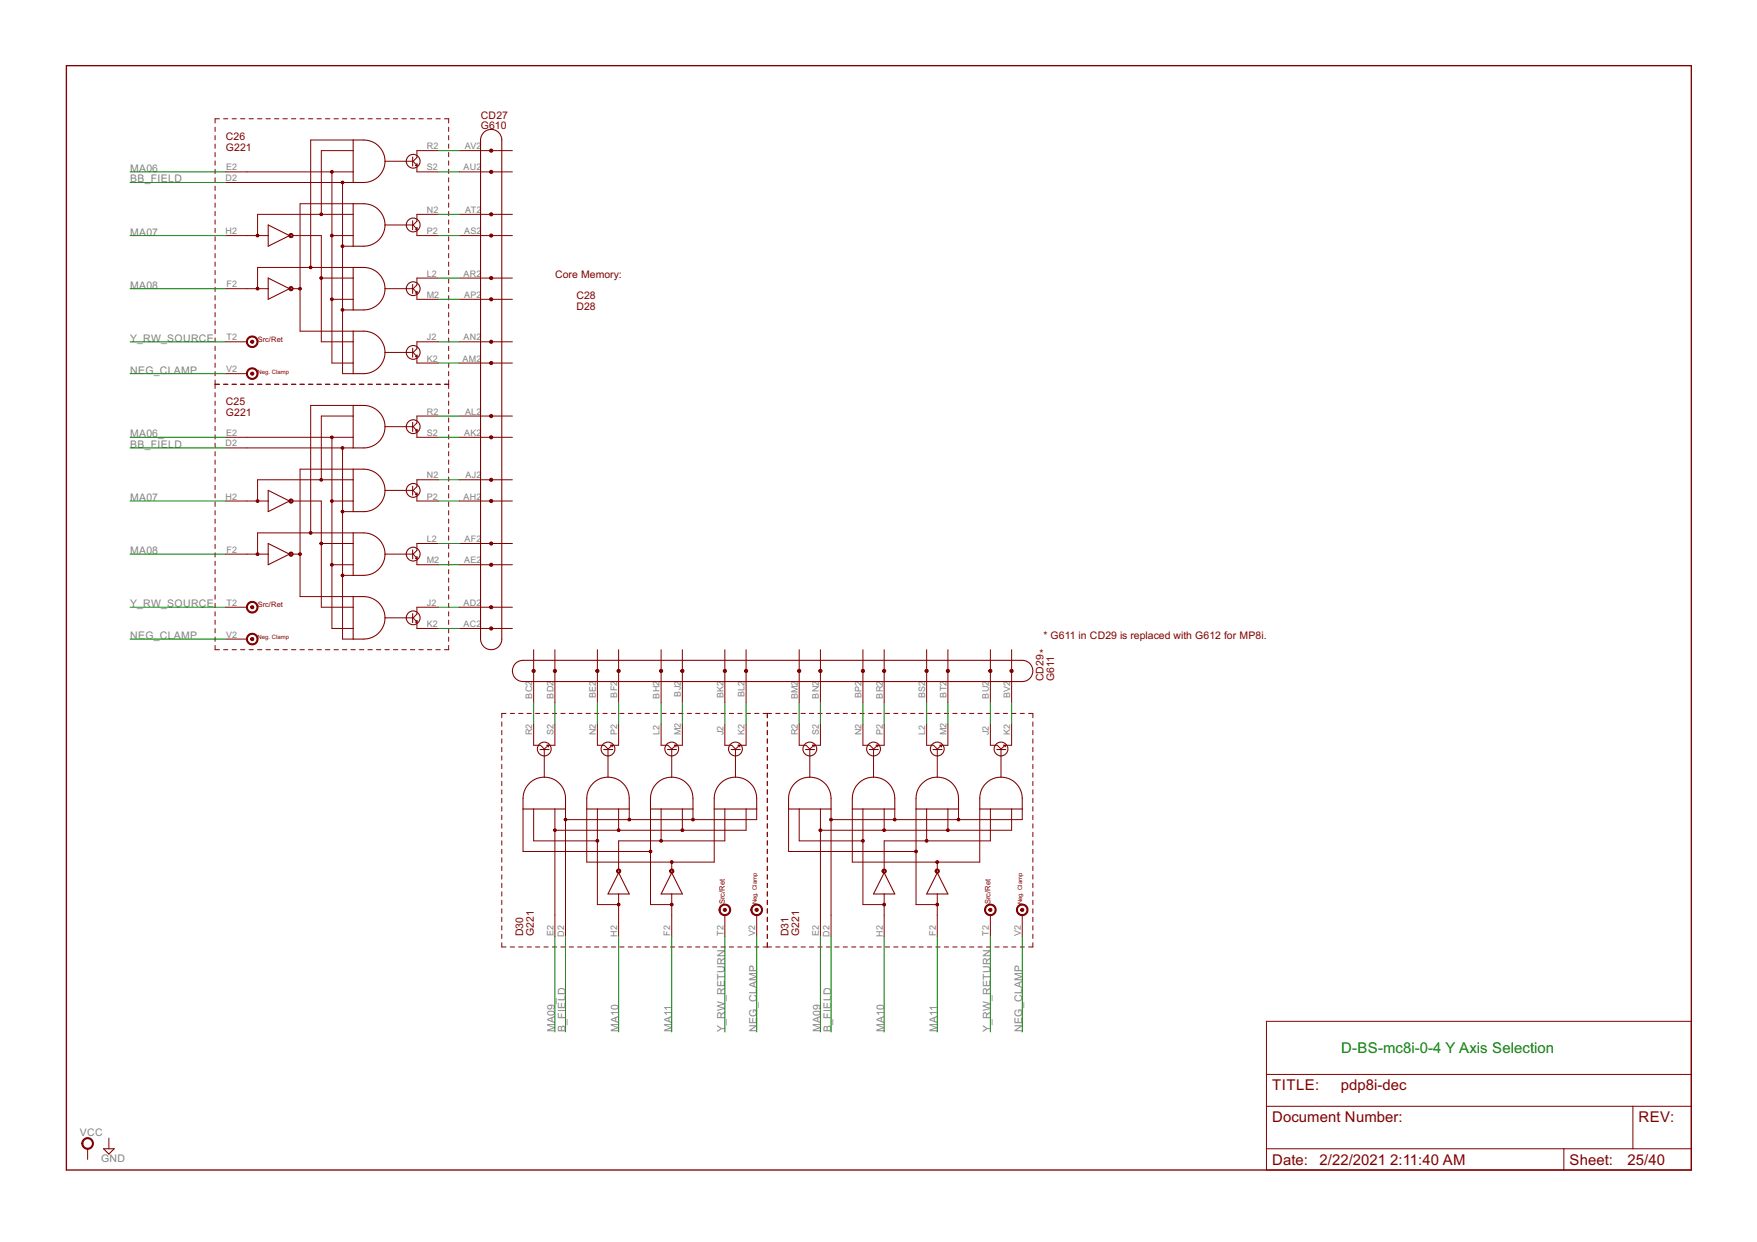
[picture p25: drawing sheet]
<svg xmlns="http://www.w3.org/2000/svg" width="420mm" height="297mm" viewBox="0 0 420 297" stroke-linecap="round" stroke-linejoin="round" font-family="sans-serif">
<defs><g id="words">
<text font-size="4" fill="#008000" x="320.7" y="251.9">D-BS-mc8i-0-4 Y Axis Selection</text>
<g font-size="4" fill="#800000">
<text x="304.2" y="260.8">TITLE:</text>
<text x="320.6" y="260.8">pdp8i-dec</text>
<text x="304.2" y="268.4">Document Number:</text>
<text x="391.8" y="268.4">REV:</text>
<text x="304.2" y="278.6">Date: 2/22/2021</text>
<text x="332.5" y="278.6">2:11:40 AM</text>
<text x="375.3" y="278.6">Sheet:</text>
<text x="389.2" y="278.6">25/40</text>
</g>
<g font-size="2.8" fill="#800000">
<text x="115" y="28.4">CD27</text>
<text x="54" y="33.5">C26</text>
<text x="115" y="30.9">G610</text>
<text x="54" y="36">G221</text>
<text x="132.7" y="66.5">Core Memory:</text>
<text x="137.8" y="71.6">C28</text>
<text x="137.8" y="74.1">D28</text>
<text x="54" y="97">C25</text>
<text x="54" y="99.5">G221</text>
<text x="249.5" y="152.8">* G611 in CD29 is replaced with G612 for MP8i.</text>
<text x="248.6" y="157.2">*</text>
<text x="249.5" y="163" transform="rotate(-90 249.5 163)">CD29</text>
<text x="252.1" y="163" transform="rotate(-90 252.1 163)">G611</text>
<text x="125.1" y="223.9" transform="rotate(-90 125.1 223.9)">D30</text>
<text x="127.6" y="223.9" transform="rotate(-90 127.6 223.9)">G221</text>
<text x="188.6" y="223.9" transform="rotate(-90 188.6 223.9)">D31</text>
<text x="191.1" y="223.9" transform="rotate(-90 191.1 223.9)">G221</text>
</g>
<g font-size="2.8" fill="#808080">
<text x="31.2" y="41.1">MA06</text>
<text x="31.2" y="43.6">BB_FIELD</text>
<text x="31.2" y="56.3">MA07</text>
<text x="31.2" y="69">MA08</text>
<text x="31.2" y="81.7">Y_RW_SOURCE</text>
<text x="31.2" y="89.4">NEG_CLAMP</text>
<text x="31.2" y="104.6">MA06_</text>
<text x="31.2" y="107.1">BB_FIELD</text>
<text x="31.2" y="119.8">MA07</text>
<text x="31.2" y="132.5">MA08</text>
<text x="31.2" y="145.2">Y_RW_SOURCE</text>
<text x="31.2" y="152.8">NEG_CLAMP</text>
<text x="132.7" y="246.8" transform="rotate(-90 132.7 246.8)">MA09_</text>
<text x="135.2" y="246.8" transform="rotate(-90 135.2 246.8)">B_FIELD</text>
<text x="147.9" y="246.8" transform="rotate(-90 147.9 246.8)">MA10</text>
<text x="160.6" y="246.8" transform="rotate(-90 160.6 246.8)">MA11</text>
<text x="173.3" y="246.8" transform="rotate(-90 173.3 246.8)">Y_RW_RETURN</text>
<text x="181" y="246.8" transform="rotate(-90 181 246.8)">NEG_CLAMP</text>
<text x="196.2" y="246.8" transform="rotate(-90 196.2 246.8)">MA09</text>
<text x="198.7" y="246.8" transform="rotate(-90 198.7 246.8)">B_FIELD</text>
<text x="211.4" y="246.8" transform="rotate(-90 211.4 246.8)">MA10</text>
<text x="224.1" y="246.8" transform="rotate(-90 224.1 246.8)">MA11</text>
<text x="236.8" y="246.8" transform="rotate(-90 236.8 246.8)">Y_RW_RETURN</text>
<text x="244.4" y="246.8" transform="rotate(-90 244.4 246.8)">NEG_CLAMP</text>
<text x="19.1" y="271.6">VCC</text>
<text x="24.2" y="277.9">GND</text>
</g>
<g font-size="2.4" fill="#808080">
<text x="102.1" y="35.7">R2</text>
<text x="111.1" y="35.7">AV2</text>
<text x="54.1" y="40.7">E2</text>
<text x="102.1" y="40.7">S2</text>
<text x="110.8" y="40.7">AU2</text>
<text x="53.9" y="43.3">D2</text>
<text x="102.1" y="50.9">N2</text>
<text x="111.2" y="50.9">AT2</text>
<text x="53.9" y="56">H2</text>
<text x="102.1" y="56">P2</text>
<text x="111" y="56">AS2</text>
<text x="54.2" y="68.7">F2</text>
<text x="102.1" y="66.1">L2</text>
<text x="102.1" y="71.2">M2</text>
<text x="110.8" y="66.1">AR2</text>
<text x="111" y="71.2">AP2</text>
<text x="54.2" y="81.4">T2</text>
<text x="102.1" y="81.4">J2</text>
<text x="110.8" y="81.4">AN2</text>
<text x="54.1" y="89">V2</text>
<text x="102.1" y="86.5">K2</text>
<text x="110.6" y="86.5">AM2</text>
<text x="102.1" y="99.2">R2</text>
<text x="111.2" y="99.2">AL2</text>
<text x="53.9" y="106.8">D2</text>
<text x="54.1" y="104.2">E2</text>
<text x="102.1" y="104.2">S2</text>
<text x="111" y="104.2">AK2</text>
<text x="53.9" y="119.5">H2</text>
<text x="102.1" y="114.4">N2</text>
<text x="102.1" y="119.5">P2</text>
<text x="110.8" y="119.5">AH2</text>
<text x="111.3" y="114.4">AJ2</text>
<text x="102.1" y="129.6">L2</text>
<text x="111.1" y="129.6">AF2</text>
<text x="54.2" y="132.2">F2</text>
<text x="102.1" y="134.7">M2</text>
<text x="111" y="134.7">AE2</text>
<text x="54.2" y="144.9">T2</text>
<text x="102.1" y="144.9">J2</text>
<text x="102.1" y="150">K2</text>
<text x="110.8" y="144.9">AD2</text>
<text x="110.8" y="150">AC2</text>
<text x="54.1" y="152.5">V2</text>
<text x="127.3" y="167.1" transform="rotate(-90 127.3 167.1)">BC2</text>
<text x="132.3" y="167.1" transform="rotate(-90 132.3 167.1)">BD2</text>
<text x="142.5" y="167" transform="rotate(-90 142.5 167)">BE2</text>
<text x="147.6" y="166.8" transform="rotate(-90 147.6 166.8)">BF2</text>
<text x="157.7" y="167.1" transform="rotate(-90 157.7 167.1)">BH2</text>
<text x="162.8" y="166.6" transform="rotate(-90 162.8 166.6)">BJ2</text>
<text x="173" y="167" transform="rotate(-90 173 167)">BK2</text>
<text x="178.1" y="166.7" transform="rotate(-90 178.1 166.7)">BL2</text>
<text x="190.8" y="167.3" transform="rotate(-90 190.8 167.3)">BM2</text>
<text x="195.8" y="167.1" transform="rotate(-90 195.8 167.1)">BN2</text>
<text x="206" y="167" transform="rotate(-90 206 167)">BP2</text>
<text x="211.1" y="167.1" transform="rotate(-90 211.1 167.1)">BR2</text>
<text x="221.2" y="167" transform="rotate(-90 221.2 167)">BS2</text>
<text x="226.3" y="166.8" transform="rotate(-90 226.3 166.8)">BT2</text>
<text x="236.5" y="167.1" transform="rotate(-90 236.5 167.1)">BU2</text>
<text x="241.6" y="167" transform="rotate(-90 241.6 167)">BV2</text>
<text x="127.3" y="175.9" transform="rotate(-90 127.3 175.9)">R2</text>
<text x="132.3" y="175.9" transform="rotate(-90 132.3 175.9)">S2</text>
<text x="142.5" y="175.9" transform="rotate(-90 142.5 175.9)">N2</text>
<text x="147.6" y="175.9" transform="rotate(-90 147.6 175.9)">P2</text>
<text x="157.7" y="175.9" transform="rotate(-90 157.7 175.9)">L2</text>
<text x="162.8" y="175.9" transform="rotate(-90 162.8 175.9)">M2</text>
<text x="173" y="175.9" transform="rotate(-90 173 175.9)">J2</text>
<text x="178.1" y="175.9" transform="rotate(-90 178.1 175.9)">K2</text>
<text x="190.8" y="175.9" transform="rotate(-90 190.8 175.9)">R2</text>
<text x="195.8" y="175.9" transform="rotate(-90 195.8 175.9)">S2</text>
<text x="206" y="175.9" transform="rotate(-90 206 175.9)">N2</text>
<text x="211.1" y="175.9" transform="rotate(-90 211.1 175.9)">P2</text>
<text x="221.2" y="175.9" transform="rotate(-90 221.2 175.9)">L2</text>
<text x="226.3" y="175.9" transform="rotate(-90 226.3 175.9)">M2</text>
<text x="236.5" y="175.9" transform="rotate(-90 236.5 175.9)">J2</text>
<text x="241.6" y="175.9" transform="rotate(-90 241.6 175.9)">K2</text>
<text x="132.3" y="223.9" transform="rotate(-90 132.3 223.9)">E2</text>
<text x="134.9" y="224" transform="rotate(-90 134.9 224)">D2</text>
<text x="147.6" y="224" transform="rotate(-90 147.6 224)">H2</text>
<text x="160.3" y="223.8" transform="rotate(-90 160.3 223.8)">F2</text>
<text x="173" y="223.8" transform="rotate(-90 173 223.8)">T2</text>
<text x="180.6" y="223.9" transform="rotate(-90 180.6 223.9)">V2</text>
<text x="195.8" y="223.9" transform="rotate(-90 195.8 223.9)">E2</text>
<text x="198.4" y="224" transform="rotate(-90 198.4 224)">D2</text>
<text x="211.1" y="224" transform="rotate(-90 211.1 224)">H2</text>
<text x="223.8" y="223.8" transform="rotate(-90 223.8 223.8)">F2</text>
<text x="236.5" y="223.8" transform="rotate(-90 236.5 223.8)">T2</text>
<text x="244.1" y="223.9" transform="rotate(-90 244.1 223.9)">V2</text>
</g>
<g font-size="2" fill="#800000">
<text x="61.6" y="81.7">Src/Ret</text>
<text x="61.6" y="145.2">Src/Ret</text>
<text x="173.3" y="216.3" transform="rotate(-90 173.3 216.3)">Src/Ret</text>
<text x="236.8" y="216.3" transform="rotate(-90 236.8 216.3)">Src/Ret</text>
</g>
<g font-size="1.6" fill="#800000">
<text x="61.6" y="89.4">Neg. Clamp</text>
<text x="61.6" y="152.8">Neg. Clamp</text>
<text x="181" y="216.3" transform="rotate(-90 181 216.3)">Neg. Clamp</text>
<text x="244.4" y="216.3" transform="rotate(-90 244.4 216.3)">Neg. Clamp</text>
</g>
</g></defs>
<path d="M15.9 15.7h388.6v264.1h-388.6z" fill="none" stroke="#800000" stroke-width=".32"/>
<g fill="none" stroke="#800000" stroke-width=".24">
<path d="M51.4 30.4v1M51.4 32.4v1M51.4 34.5v1M51.4 36.5v1M51.4 38.5v1M52.5 28.4h-1.1v1M53.5 28.4h1M55.5 28.4h1M57.5 28.4h1M59.6 28.4h1M61.6 28.4h1M63.6 28.4h1"/>
<path d="M65.7 28.4h1M67.7 28.4h1M69.7 28.4h1M71.7 28.4h1.1M73.8 28.4h1M75.8 28.4h1M77.8 28.4h1.1M79.9 28.4h1M81.9 28.4h1M83.9 28.4h1.1M84.5 36h-7.7v15.3M84.5 33.5h-10.2v30.5"/>
<path d="M86 28.4h1M88 28.4h1M90 28.4h1.1M92.1 28.4h1M92.1 38.6h6.6M94.1 28.4h1M96.1 28.4h1.1M98.1 28.4h1.1M99.7 39.7v1.4h5.1M100.2 28.4h1M102.2 28.4h1.1M104.2 28.4h1.1"/>
<path d="M104.8 36h-5.1v1.7l-.9 .9 .9 1M106.3 28.4h1v1M107.3 30.4v1M107.3 32.4v1M107.3 34.5v1M107.3 36.5v1M107.3 38.5v1M109.8 36h12.7M51.4 40.5v1M51.4 42.5v1M51.4 44.5v1.1M51.4 46.5v1.1"/>
<path d="M51.4 48.6v1M51.4 50.6v1M51.4 52.6v1M51.4 54.6v1M51.4 56.6v1M51.4 58.6v1M54 43.6h30.5M54 41.1h30.5M54 56.3h10.1M70 56.3h6.8v25.4h7.7M79.4 41.1v45.7h5.1M79.4 56.3h5.1"/>
<path d="M81.9 43.6v45.8h2.6M81.9 58.9h2.6M84.5 51.3h-22.9v5M84.5 48.7h-12.7v30.5h12.7M92.1 53.8h6.6M99.7 54.9v1.4h5.1M104.8 51.3h-5.1v1.6l-.9 .9 .9 1M107.3 40.5v1M107.3 42.5v1M107.3 44.5v1.1M107.3 46.5v1.1M107.3 48.6v1"/>
<path d="M107.3 50.6v1M107.3 52.6v1M107.3 54.6v1M107.3 56.6v1M107.3 58.6v1M109.8 41.1h12.7M109.8 56.3h12.7M109.8 51.3h12.7M51.4 60.6v1.1M51.4 62.7v1M51.4 64.7v1M51.4 66.7v1"/>
<path d="M51.4 68.7v1M51.4 70.7v1M51.4 72.7v1.1M51.4 74.8v1M51.4 76.8v1M51.4 78.8v1M54 69h10.1M70 69h1.8M76.8 66.5h7.7M79.4 71.6h5.1M81.9 74.1h2.6M84.5 64h-22.9v5"/>
<path d="M92.1 69h6.6M99.7 70.2v1.4h5.1M104.8 66.5h-5.1v1.7l-.9 .8 .9 1.1M107.3 60.6v1.1M107.3 62.7v1M107.3 64.7v1M107.3 66.7v1M107.3 68.7v1M107.3 70.7v1M107.3 72.7v1.1M107.3 74.8v1M107.3 76.8v1"/>
<path d="M107.3 78.8v1M109.8 71.6h12.7M109.8 66.5h12.7M51.4 91.9h1.1M51.4 80.8v1M51.4 82.8v1M51.4 84.8v1.1M51.4 86.8v1.1M51.4 88.9v1M51.4 90.9v2M51.4 93.9v1M51.4 95.9v1"/>
<path d="M51.4 97.9v1.1M51.4 99.9v1.1M53.5 91.9h1M54 89.4h5.1M54 81.7h5.1M55.5 91.9h1M57.5 91.9h1M59.6 91.9h1M61.6 91.9h1M63.6 91.9h1M65.7 91.9h1M67.7 91.9h1"/>
<path d="M69.7 91.9h1M71.7 91.9h1.1M73.8 91.9h1M75.8 91.9h1M77.8 91.9h1.1M79.9 91.9h1M81.9 91.9h1M83.9 91.9h1.1M84.5 99.5h-7.7v15.2M84.5 97h-10.2v30.4M86 91.9h1M88 91.9h1"/>
<path d="M90 91.9h1.1M92.1 91.9h1M92.1 84.3h6.6M94.1 91.9h1M96.1 91.9h1.1M98.1 91.9h1.1M99.7 85.4v1.4h5.1M100.2 91.9h1M102.2 91.9h1.1M104.2 91.9h1.1M104.8 81.7h-5.1v1.7l-.9 .9 .9 1M104.8 99.5h-5.1v1.7l-.9 .8 .9 1.1"/>
<path d="M106.3 91.9h1M107.3 80.8v1M107.3 82.8v1M107.3 84.8v1.1M107.3 86.8v1.1M107.3 88.9v1M107.3 90.9v2M107.3 93.9v1M107.3 95.9v1M107.3 97.9v1.1M107.3 99.9v1.1M109.8 86.8h12.7"/>
<path d="M109.8 81.7h12.7M109.8 99.5h12.7M51.4 102v1M51.4 104v1M51.4 106v1M51.4 108v1M51.4 110v1M51.4 112.1v1M51.4 114.1v1M51.4 116.1v1M51.4 118.1v1M54 107.1h30.5"/>
<path d="M54 104.6h30.5M54 119.8h10.1M70 119.8h6.8v25.4h7.7M79.4 104.6v45.7h5.1M79.4 119.8h5.1M81.9 107.1v45.7h2.6M84.5 114.7h-22.9v5.1M84.5 112.2h-12.7v30.5h12.7M92.1 102h6.6M92.1 117.3h6.6M99.7 103.2v1.4h5.1M99.7 118.4v1.4h5.1"/>
<path d="M104.8 114.7h-5.1v1.7l-.9 .9 .9 1M107.3 102v1M107.3 104v1M107.3 106v1M107.3 108v1M107.3 110v1M107.3 112.1v1M107.3 114.1v1M107.3 116.1v1M107.3 118.1v1M109.8 104.6h12.7M109.8 119.8h12.7"/>
<path d="M109.8 114.7h12.7M51.4 120.1v1M51.4 122.1v1M51.4 124.1v1.1M51.4 126.2v1M51.4 128.2v1M51.4 130.2v1M51.4 132.2v1M51.4 134.2v1M51.4 136.2v1M51.4 138.2v1.1M54 132.5h10.1"/>
<path d="M70 132.5h1.8M76.8 130h7.7M79.4 135.1h5.1M81.9 122.4h2.6M81.9 137.6h2.6M84.5 127.4h-22.9v5.1M92.1 132.5h6.6M99.7 133.7v1.4h5.1M104.8 130h-5.1v1.6l-.9 .9 .9 1M107.3 120.1v1M107.3 122.1v1M107.3 124.1v1.1"/>
<path d="M107.3 126.2v1M107.3 128.2v1M107.3 130.2v1M107.3 132.2v1M107.3 134.2v1M107.3 136.2v1M107.3 138.2v1.1M109.8 135.1h12.7M109.8 130h12.7M51.4 140.3v1M51.4 142.3v1M51.4 144.3v1"/>
<path d="M51.4 146.3v1M51.4 148.3v1M51.4 150.3v1.1M51.4 152.4v1M51.4 154.4v1h1.1M53.5 155.4h1M54 152.8h5.1M54 145.2h5.1M55.5 155.4h1M57.5 155.4h1M59.6 155.4h1M61.6 155.4h1"/>
<path d="M63.6 155.4h1M65.7 155.4h1M67.7 155.4h1M69.7 155.4h1M71.7 155.4h1.1M73.8 155.4h1M75.8 155.4h1M77.8 155.4h1.1M79.9 155.4h1M81.9 155.4h1M83.9 155.4h1.1M86 155.4h1"/>
<path d="M88 155.4h1M90 155.4h1.1M92.1 155.4h1M92.1 147.8h6.6M94.1 155.4h1M96.1 155.4h1.1M98.1 155.4h1.1M99.7 148.9v1.4h5.1M100.2 155.4h1M102.2 155.4h1.1M104.2 155.4h1.1M104.8 145.2h-5.1v1.7l-.9 .9 .9 1"/>
<path d="M107.3 140.3v1M107.3 142.3v1M107.3 144.3v1M107.3 146.3v1M107.3 148.3v1M107.3 150.3v1.1M107.3 152.4v1M107.3 154.4v1h-1M109.8 150.3h12.7M109.8 145.2h12.7M127.6 155.4v12.7M132.7 155.4v12.7"/>
<path d="M142.9 155.4v12.7M147.9 155.4v12.7M158.1 155.4v12.7M163.2 155.4v12.7M173.3 155.4v12.7M178.4 155.4v12.7M191.1 155.4v12.7M196.2 155.4v12.7M206.4 155.4v12.7M211.4 155.4v12.7M221.6 155.4v12.7M226.7 155.4v12.7"/>
<path d="M236.8 155.4v12.7M241.9 155.4v12.7M120 172.7v1M120 174.7v1M120 176.7v1M120 178.8v1M121 170.6h-1v1.1M122 170.6h1M124 170.6h1.1M126 170.6h1.1M127.6 173.2v5h1.7l.9 .9 1-.9M128.1 170.6h1"/>
<path d="M130.1 170.6h1M130.2 179.3v6.6M132.1 170.6h1M132.7 173.2v5h-1.4M134.1 170.6h1M136.1 170.6h1M138.1 170.6h1M140.2 170.6h1M142.2 170.6h1M142.9 173.2v5h1.6l.9 .9 1-.9M144.2 170.6h1M145.4 179.3v6.6"/>
<path d="M146.2 170.6h1M147.9 173.2v5h-1.4M148.2 170.6h1M150.2 170.6h1.1M152.3 170.6h1M154.3 170.6h1M156.3 170.6h1M158.1 173.2v5h1.6l.9 .9 1-.9M158.3 170.6h1M160.3 170.6h1M160.6 179.3v6.6M162.3 170.6h1"/>
<path d="M163.2 173.2v5h-1.4M164.3 170.6h1.1M166.3 170.6h1.1M168.4 170.6h1M170.4 170.6h1M172.4 170.6h1M173.3 173.2v5h1.7l.9 .9 1-.9M174.4 170.6h1M175.9 179.3v6.6M176.4 170.6h1M178.4 173.2v5h-1.4M178.5 170.6h1"/>
<path d="M180.5 170.6h1M182.5 170.6h2M183.5 170.6v1.1M183.5 172.7v1M183.5 174.7v1M183.5 176.7v1M183.5 178.8v1M185.5 170.6h1M187.5 170.6h1M189.5 170.6h1.1M191.1 173.2v5h1.7l.9 .9 1-.9M191.6 170.6h1"/>
<path d="M193.6 170.6h1M193.7 179.3v6.6M195.6 170.6h1M196.2 173.2v5h-1.4M197.6 170.6h1M199.6 170.6h1M201.6 170.6h1M203.6 170.6h1.1M205.7 170.6h1M206.4 173.2v5h1.6l.9 .9 1-.9M207.7 170.6h1M208.9 179.3v6.6"/>
<path d="M209.7 170.6h1M211.4 173.2v5h-1.4M211.7 170.6h1M213.7 170.6h1M215.8 170.6h.9M217.8 170.6h1M219.8 170.6h1M221.6 173.2v5h1.6l.9 .9 1-.9M221.8 170.6h1M223.8 170.6h1M224.1 179.3v6.6M225.8 170.6h1"/>
<path d="M226.7 173.2v5h-1.4M227.8 170.6h1.1M229.8 170.6h1.1M231.9 170.6h1M233.9 170.6h1M235.9 170.6h1M236.8 173.2v5h1.7l.9 .9 1-.9M237.9 170.6h1M239.4 179.3v6.6M239.9 170.6h1M241.9 173.2v5h-1.4M241.9 170.6h1.1"/>
<path d="M244 170.6h1M246 170.6h1v1.1M247 172.7v1M247 174.7v1M247 176.7v1M247 178.8v1M120 180.8v1M120 182.8v1M120 184.8v1.1M120 186.9v1M120 188.9v1M120 190.9v1.1"/>
<path d="M120 193v1M120 195v1M120 197v1.1M120 199.1v1M125.1 193.5v10.1h30.5M127.6 193.5v7.6h15.3M132.7 193.5v30.4M135.2 193.5v30.4M140.3 193.5v12.7h30.5v-12.7M142.9 193.5v22.8h5M147.9 193.5v5.1M150.5 193.5v2.5"/>
<path d="M155.6 193.5v22.8h5M158.1 193.5v7.6M163.2 193.5v5.1M165.7 193.5v2.5M173.3 193.5v7.6h-25.4v6.9M178.4 193.5v5.1h-45.7M181 193.5v2.5h-45.8M183.5 180.8v1M183.5 182.8v1M183.5 184.8v1.1M183.5 186.9v1M183.5 188.9v1"/>
<path d="M183.5 190.9v1.1M183.5 193v1M183.5 195v1M183.5 197v1.1M183.5 199.1v1M188.6 193.5v10.1h30.5M191.1 193.5v7.6h15.3M196.2 193.5v30.4M198.7 193.5v30.4M203.8 193.5v12.7h30.5v-12.7M206.4 193.5v22.8h5M211.4 193.5v5.1"/>
<path d="M214 193.5v2.5M219.1 193.5v22.8h5M221.6 193.5v7.6M226.7 193.5v5.1M229.2 193.5v2.5M236.8 193.5v7.6h-25.4v6.9M241.9 193.5v5.1h-45.7M244.5 193.5v2.5h-45.8M247 180.8v1M247 182.8v1M247 184.8v1.1M247 186.9v1"/>
<path d="M247 188.9v1M247 190.9v1.1M247 193v1M247 195v1M247 197v1.1M247 199.1v1M120 201.1v1M120 203.1v1.1M120 205.1v1.1M120 207.2v1M120 209.2v1M120 211.2v1.1"/>
<path d="M120 213.3v1M120 215.3v1M120 217.3v1.1M120 219.4v1M147.9 213.8v10.1M160.6 206.2v1.8M160.6 213.8v10.1M173.3 218.9v5M181 218.9v5M183.5 201.1v1M183.5 203.1v1.1M183.5 205.1v1.1"/>
<path d="M183.5 207.2v1M183.5 209.2v1M183.5 211.2v1.1M183.5 213.3v1M183.5 215.3v1M183.5 217.3v1.1M183.5 219.4v1M211.4 213.8v10.1M224.1 206.2v1.8M224.1 213.8v10.1M236.8 218.9v5M244.5 218.9v5"/>
<path d="M247 201.1v1M247 203.1v1.1M247 205.1v1.1M247 207.2v1M247 209.2v1M247 211.2v1.1M247 213.3v1M247 215.3v1M247 217.3v1.1M247 219.4v1M120 221.4v1M120 223.4v1.1"/>
<path d="M120 225.5v1h1M122 226.5h1M124 226.5h1.1M126 226.5h1.1M128.1 226.5h1M130.1 226.5h1M132.1 226.5h1M134.1 226.5h1M136.1 226.5h1M138.1 226.5h1M140.2 226.5h1M142.2 226.5h1"/>
<path d="M144.2 226.5h1M146.2 226.5h1M148.2 226.5h1M150.2 226.5h1.1M152.3 226.5h1M154.3 226.5h1M156.3 226.5h1M158.3 226.5h1M160.3 226.5h1M162.3 226.5h1M164.3 226.5h1.1M166.3 226.5h1.1"/>
<path d="M168.4 226.5h1M170.4 226.5h1M172.4 226.5h1M174.4 226.5h1M176.4 226.5h1M178.5 226.5h1M180.5 226.5h1M182.5 226.5h2M183.5 221.4v1M183.5 223.4v1.1M183.5 225.5v1M185.5 226.5h1"/>
<path d="M187.5 226.5h1M189.5 226.5h1.1M191.6 226.5h1M193.6 226.5h1M195.6 226.5h1M197.6 226.5h1M199.6 226.5h1M201.6 226.5h1M203.6 226.5h1.1M205.7 226.5h1M207.7 226.5h1M209.7 226.5h1"/>
<path d="M211.7 226.5h1M213.7 226.5h1M215.8 226.5h.9M217.8 226.5h1M219.8 226.5h1M221.8 226.5h1M223.8 226.5h1M225.8 226.5h1M227.8 226.5h1.1M229.8 226.5h1.1M231.9 226.5h1M233.9 226.5h1"/>
<path d="M235.9 226.5h1M237.9 226.5h1M239.9 226.5h1M241.9 226.5h1.1M244 226.5h1M247 225.5v1h-1M247 221.4v1M247 223.4v1.1M302.9 244.3h101.6v35.5h-101.6zM302.9 257h101.6M21 274.7v2.6M26 272.2v2.5"/>
<path d="M302.9 264.6h101.6M302.9 274.7h101.6M374 274.7v5.1M390.5 264.6v10.1"/>
</g>
<g fill="#800000" stroke="#800000" stroke-width=".24">
<path d="M19.9 272.5a1.39 1.39 0 0 1 2.2 .3 1.39 1.39 0 0 1-.8 2 1.39 1.39 0 0 1-1.7-1.3h.2a1.15 1.15 0 0 1 1.6-1.1 1.15 1.15 0 0 1 .3 1.9 1.15 1.15 0 0 1-1.8-.6l-.1-.2h-.2z" fill-rule="evenodd"/>
<path d="M59.3 88.4a1.4 1.4 0 0 1 2.2 .2 1.4 1.4 0 0 1-.8 2.1 1.4 1.4 0 0 1-1.8-1.3h.3a1.14 1.14 0 0 1 1.7-1 1.14 1.14 0 0 1 .1 1.9 1.14 1.14 0 0 1-1.8-.7v-.2h-.3z" fill-rule="evenodd"/>
<path d="M60 89.2a.38 .38 0 0 1 .6-.1 .38 .38 0 0 1-.1 .6 .38 .38 0 0 1-.6-.3l.4-.2 .2 .2-.2 .1-.4-.1z" fill-rule="evenodd"/>
<path d="M79.2 41h.3v.3h-.3v-.2h.2h-.2z" fill-rule="evenodd"/>
<path d="M79.1 40.9a.33 .33 0 0 1 .5 0 .33 .33 0 0 1-.1 .5 .33 .33 0 0 1-.5-.3l.4-.2 .1 .3-.2 .1-.3-.2z" fill-rule="evenodd"/>
<path d="M81.6 43.5a.33 .33 0 0 1 .6-.1 .33 .33 0 0 1-.2 .5 .33 .33 0 0 1-.4-.3l.3-.1 .2 .2-.3 .1-.2-.2z" fill-rule="evenodd"/>
<path d="M81.8 43.5h.2v.3h-.2l-.1-.2h.3h-.3z" fill-rule="evenodd"/>
<path d="M81.8 58.7h.2v.3h-.2l-.1-.1h.3h-.3z" fill-rule="evenodd"/>
<path d="M81.6 58.7a.33 .33 0 0 1 .6 0 .33 .33 0 0 1-.2 .5 .33 .33 0 0 1-.4-.3l.3-.2 .2 .3h-.3l-.2-.1z" fill-rule="evenodd"/>
<path d="M79.2 56.2h.3v.3h-.3v-.2h.2h-.2z" fill-rule="evenodd"/>
<path d="M79.1 56.2a.33 .33 0 0 1 .5-.1 .33 .33 0 0 1-.1 .5 .33 .33 0 0 1-.5-.3l.4-.1 .1 .2-.2 .1-.3-.2z" fill-rule="evenodd"/>
<path d="M79.2 71.4h.3v.3h-.3v-.1h.2h-.2z" fill-rule="evenodd"/>
<path d="M79.1 71.4a.33 .33 0 0 1 .5 0 .33 .33 0 0 1-.1 .5 .33 .33 0 0 1-.5-.3l.4-.2 .1 .3h-.2l-.3-.1z" fill-rule="evenodd"/>
<path d="M81.8 74h.2v.3h-.2l-.1-.2h.3h-.3z" fill-rule="evenodd"/>
<path d="M81.6 74a.33 .33 0 0 1 .6-.1 .33 .33 0 0 1-.2 .5 .33 .33 0 0 1-.4-.3l.3-.2 .2 .3-.3 .1-.2-.2z" fill-rule="evenodd"/>
<path d="M61.4 56.2h.3v.3h-.3v-.2h.2h-.2z" fill-rule="evenodd"/>
<path d="M61.3 56.2a.33 .33 0 0 1 .5-.1 .33 .33 0 0 1-.1 .5 .33 .33 0 0 1-.4-.3l.3-.1 .2 .1-.3 .2-.2-.2z" fill-rule="evenodd"/>
<path d="M76.7 51.1h.3v.3h-.3l-.1-.1h.3h-.3z" fill-rule="evenodd"/>
<path d="M76.5 51.1a.33 .33 0 0 1 .6-.1 .33 .33 0 0 1-.2 .6 .33 .33 0 0 1-.4-.3l.3-.2 .2 .3h-.3l-.2-.1z" fill-rule="evenodd"/>
<path d="M76.7 66.4h.3v.3h-.3l-.1-.2h.3h-.3z" fill-rule="evenodd"/>
<path d="M76.5 66.3a.33 .33 0 0 1 .6 0 .33 .33 0 0 1-.2 .5 .33 .33 0 0 1-.4-.3l.3-.2 .2 .3-.3 .1-.2-.2z" fill-rule="evenodd"/>
<path d="M69.3 55.9a.5 .5 0 0 1 .7 .2 .5 .5 0 0 1-.3 .7 .5 .5 0 0 1-.6-.5h.2a.26 .26 0 0 1 .4-.2 .26 .26 0 0 1 .1 .4 .26 .26 0 0 1-.4 0l-.3-.2z" fill-rule="evenodd"/>
<path d="M69.3 68.6a.5 .5 0 0 1 .7 .2 .5 .5 0 0 1-.3 .7 .5 .5 0 0 1-.6-.5h.2a.26 .26 0 0 1 .4-.2 .26 .26 0 0 1 .1 .4 .26 .26 0 0 1-.4 0l-.3-.2z" fill-rule="evenodd"/>
<path d="M61.4 68.9h.3v.3h-.3v-.2h.2h-.2z" fill-rule="evenodd"/>
<path d="M61.3 68.9a.33 .33 0 0 1 .5-.1 .33 .33 0 0 1-.1 .5 .33 .33 0 0 1-.4-.3l.3-.1 .2 .1-.3 .2-.2-.2z" fill-rule="evenodd"/>
<path d="M71.6 68.9h.3v.3h-.3l-.1-.2h.3h-.3z" fill-rule="evenodd"/>
<path d="M71.5 68.9a.33 .33 0 0 1 .5-.1 .33 .33 0 0 1-.1 .5 .33 .33 0 0 1-.5-.3l.4-.1 .1 .1-.3 .2-.2-.2z" fill-rule="evenodd"/>
<path d="M74.1 63.8h.3v.3h-.3v-.1h.2h-.2z" fill-rule="evenodd"/>
<path d="M74 63.8a.33 .33 0 0 1 .5-.1 .33 .33 0 0 1-.1 .6 .33 .33 0 0 1-.4-.3l.3-.2 .1 .3h-.2l-.2-.1z" fill-rule="evenodd"/>
<path d="M59.3 80.8a1.4 1.4 0 0 1 2.2 .2 1.4 1.4 0 0 1-.8 2.1 1.4 1.4 0 0 1-1.8-1.4h.3a1.14 1.14 0 0 1 1.7-.9 1.14 1.14 0 0 1 .1 1.9 1.14 1.14 0 0 1-1.8-.7v-.3h-.3z" fill-rule="evenodd"/>
<path d="M60 81.6a.38 .38 0 0 1 .6-.1 .38 .38 0 0 1-.1 .6 .38 .38 0 0 1-.6-.4l.4-.1 .2 .1-.2 .2-.4-.2z" fill-rule="evenodd"/>
<path d="M59.3 151.9a1.39 1.39 0 0 1 2.2 .2 1.39 1.39 0 0 1-.8 2.1 1.39 1.39 0 0 1-1.8-1.4h.3a1.14 1.14 0 0 1 1.7-.9 1.14 1.14 0 0 1 .1 1.9 1.14 1.14 0 0 1-1.8-.7v-.3h-.3z" fill-rule="evenodd"/>
<path d="M60 152.7a.38 .38 0 0 1 .6-.1 .38 .38 0 0 1-.1 .6 .38 .38 0 0 1-.6-.4l.4-.1 .2 .1-.2 .2-.4-.2z" fill-rule="evenodd"/>
<path d="M79.2 104.5h.3v.2h-.3v-.1h.2h-.2z" fill-rule="evenodd"/>
<path d="M79.1 104.4a.33 .33 0 0 1 .5 0 .33 .33 0 0 1-.1 .5 .33 .33 0 0 1-.5-.3l.4-.2 .1 .2a.24 .24 0 0 1-.3 .1 .24 .24 0 0 1-.1-.3z" fill-rule="evenodd"/>
<path d="M81.6 107a.33 .33 0 0 1 .6-.1 .33 .33 0 0 1-.2 .5 .33 .33 0 0 1-.4-.3l.3-.1 .2 .1a.24 .24 0 0 1-.3 .2 .24 .24 0 0 1-.2-.3z" fill-rule="evenodd"/>
<path d="M81.8 107h.2v.3h-.2l-.1-.2h.3h-.3z" fill-rule="evenodd"/>
<path d="M81.8 122.2h.2v.3h-.2l-.1-.1h.3h-.3z" fill-rule="evenodd"/>
<path d="M81.6 122.2a.33 .33 0 0 1 .6-.1 .33 .33 0 0 1-.2 .6 .33 .33 0 0 1-.4-.3l.3-.2 .2 .2-.3 .1-.2-.1z" fill-rule="evenodd"/>
<path d="M79.2 119.7h.3v.3h-.3v-.2h.2h-.2z" fill-rule="evenodd"/>
<path d="M79.1 119.7a.33 .33 0 0 1 .5-.1 .33 .33 0 0 1-.1 .5 .33 .33 0 0 1-.5-.3l.4-.1 .1 .1a.24 .24 0 0 1-.3 .2 .24 .24 0 0 1-.1-.3z" fill-rule="evenodd"/>
<path d="M79.2 134.9h.3v.3h-.3v-.1h.2h-.2z" fill-rule="evenodd"/>
<path d="M79.1 134.9a.33 .33 0 0 1 .5-.1 .33 .33 0 0 1-.1 .6 .33 .33 0 0 1-.5-.3l.4-.2 .1 .2-.2 .1-.3-.1z" fill-rule="evenodd"/>
<path d="M81.8 137.5h.2v.3h-.2l-.1-.2h.3h-.3z" fill-rule="evenodd"/>
<path d="M81.6 137.4a.33 .33 0 0 1 .6 0 .33 .33 0 0 1-.2 .5 .33 .33 0 0 1-.4-.3l.3-.2 .2 .3-.3 .1-.2-.2z" fill-rule="evenodd"/>
<path d="M61.4 119.7h.3v.3h-.3v-.2h.2h-.2z" fill-rule="evenodd"/>
<path d="M61.3 119.7a.33 .33 0 0 1 .5-.1 .33 .33 0 0 1-.1 .5 .33 .33 0 0 1-.4-.3l.3-.1 .2 .1a.24 .24 0 0 1-.3 .2 .24 .24 0 0 1-.2-.3z" fill-rule="evenodd"/>
<path d="M76.7 114.6h.3v.3h-.3l-.1-.2h.3h-.3z" fill-rule="evenodd"/>
<path d="M76.5 114.6a.33 .33 0 0 1 .6-.1 .33 .33 0 0 1-.2 .6 .33 .33 0 0 1-.4-.4l.3-.1 .2 .1a.24 .24 0 0 1-.3 .2 .24 .24 0 0 1-.2-.3z" fill-rule="evenodd"/>
<path d="M76.7 129.8h.3v.3h-.3l-.1-.1h.3h-.3z" fill-rule="evenodd"/>
<path d="M76.5 129.8a.33 .33 0 0 1 .6 0 .33 .33 0 0 1-.2 .5 .33 .33 0 0 1-.4-.3l.3-.2 .2 .3h-.3l-.2-.1z" fill-rule="evenodd"/>
<path d="M69.3 119.4a.5 .5 0 0 1 .7 .2 .5 .5 0 0 1-.3 .7 .5 .5 0 0 1-.6-.5h.2a.26 .26 0 0 1 .4-.2 .26 .26 0 0 1 .1 .4 .26 .26 0 0 1-.4 0l-.3-.2z" fill-rule="evenodd"/>
<path d="M69.3 132.1a.51 .51 0 0 1 .7 .2 .51 .51 0 0 1-.3 .7 .51 .51 0 0 1-.6-.5h.2a.26 .26 0 0 1 .4-.2 .26 .26 0 0 1 .1 .4 .26 .26 0 0 1-.4-.1l-.3-.1z" fill-rule="evenodd"/>
<path d="M61.4 132.4h.3v.3h-.3v-.2h.2h-.2z" fill-rule="evenodd"/>
<path d="M61.3 132.4a.33 .33 0 0 1 .5-.1 .33 .33 0 0 1-.1 .5 .33 .33 0 0 1-.4-.3l.3-.1 .2 .1-.2 .2-.3-.2z" fill-rule="evenodd"/>
<path d="M71.6 132.4h.3v.3h-.3l-.1-.2h.3h-.3z" fill-rule="evenodd"/>
<path d="M71.5 132.4a.33 .33 0 0 1 .5-.1 .33 .33 0 0 1-.1 .5 .33 .33 0 0 1-.5-.3l.4-.1 .1 .1-.1 .2-.4-.2z" fill-rule="evenodd"/>
<path d="M74.1 127.3h.3v.3h-.3v-.2h.2h-.2z" fill-rule="evenodd"/>
<path d="M74 127.3a.33 .33 0 0 1 .5-.1 .33 .33 0 0 1-.1 .5 .33 .33 0 0 1-.4-.3l.3-.1 .2 .1-.3 .2-.2-.2z" fill-rule="evenodd"/>
<path d="M59.3 144.3a1.39 1.39 0 0 1 2.2 .2 1.39 1.39 0 0 1-.8 2.1 1.39 1.39 0 0 1-1.8-1.4h.3a1.14 1.14 0 0 1 1.7-.9 1.14 1.14 0 0 1 .1 1.9 1.14 1.14 0 0 1-1.8-.7v-.3h-.3z" fill-rule="evenodd"/>
<path d="M60 145a.38 .38 0 0 1 .6 0 .38 .38 0 0 1-.1 .6 .38 .38 0 0 1-.6-.4l.4-.1 .2 .1-.2 .2-.4-.2z" fill-rule="evenodd"/>
<path d="M179.9 216.6a1.4 1.4 0 0 1 2.2 .3 1.4 1.4 0 0 1-.8 2 1.4 1.4 0 0 1-1.7-1.3h.2a1.15 1.15 0 0 1 1.6-1.1 1.15 1.15 0 0 1 .3 1.9 1.15 1.15 0 0 1-1.8-.5l-.1-.3h-.2z" fill-rule="evenodd"/>
<path d="M180.6 217.4a.38 .38 0 0 1 .6-.1 .38 .38 0 0 1-.1 .7 .38 .38 0 0 1-.5-.4l.3-.1 .2 .1-.1 .1-.4-.1z" fill-rule="evenodd"/>
<path d="M132.6 198.4h.2v.3h-.2l-.1-.1h.3h-.3z" fill-rule="evenodd"/>
<path d="M132.4 198.4a.33 .33 0 0 1 .6-.1 .33 .33 0 0 1-.2 .6 .33 .33 0 0 1-.4-.3l.2-.2a.18 .18 0 0 1 .3 .1 .18 .18 0 0 1-.1 .2 .18 .18 0 0 1-.3-.1z" fill-rule="evenodd"/>
<path d="M135 195.9a.33 .33 0 0 1 .5-.1 .33 .33 0 0 1-.1 .5 .33 .33 0 0 1-.5-.3l.2-.1a.18 .18 0 0 1 .3 0 .18 .18 0 0 1-.1 .3 .18 .18 0 0 1-.2-.1z" fill-rule="evenodd"/>
<path d="M135.1 195.9h.3v.3h-.3l-.1-.2h.3h-.3z" fill-rule="evenodd"/>
<path d="M150.3 195.9h.3v.3h-.3v-.2h.2h-.2z" fill-rule="evenodd"/>
<path d="M150.3 195.7a.33 .33 0 0 1 .5 .2 .33 .33 0 0 1-.2 .4 .33 .33 0 0 1-.4-.3l.2-.1a.18 .18 0 0 1 .2 0 .18 .18 0 0 1 0 .3 .18 .18 0 0 1-.3-.1l-.1-.1z" fill-rule="evenodd"/>
<path d="M147.8 198.4h.3v.3h-.3l-.1-.1h.3h-.3z" fill-rule="evenodd"/>
<path d="M147.8 198.3a.33 .33 0 0 1 .4 .1 .33 .33 0 0 1-.2 .5 .33 .33 0 0 1-.4-.3l.2-.2a.18 .18 0 0 1 .3 .1 .18 .18 0 0 1-.1 .2 .18 .18 0 0 1-.2-.1h-.2z" fill-rule="evenodd"/>
<path d="M163 198.4h.3v.3h-.3v-.1h.2h-.2z" fill-rule="evenodd"/>
<path d="M163 198.3a.33 .33 0 0 1 .5 .1 .33 .33 0 0 1-.2 .5 .33 .33 0 0 1-.4-.3l.3-.2 .1 .2h-.4z" fill-rule="evenodd"/>
<path d="M165.6 195.9h.3v.3h-.3l-.1-.2h.3h-.3z" fill-rule="evenodd"/>
<path d="M165.5 195.7a.33 .33 0 0 1 .5 .2 .33 .33 0 0 1-.2 .4 .33 .33 0 0 1-.4-.3l.3-.2 .2 .3-.5-.1z" fill-rule="evenodd"/>
<path d="M147.8 216.2h.3v.3h-.3l-.1-.2h.3h-.3z" fill-rule="evenodd"/>
<path d="M147.8 216a.33 .33 0 0 1 .4 .2 .33 .33 0 0 1-.2 .4 .33 .33 0 0 1-.4-.3l.2-.1a.18 .18 0 0 1 .3 0 .18 .18 0 0 1-.1 .3 .18 .18 0 0 1-.2-.1l-.2-.1z" fill-rule="evenodd"/>
<path d="M142.7 201h.3v.2h-.3v-.1h.2h-.2z" fill-rule="evenodd"/>
<path d="M142.7 200.8a.33 .33 0 0 1 .5 .2 .33 .33 0 0 1-.3 .4 .33 .33 0 0 1-.4-.3l.3-.2a.18 .18 0 0 1 .2 .1 .18 .18 0 0 1 0 .2 .18 .18 0 0 1-.3 0l-.2-.1z" fill-rule="evenodd"/>
<path d="M157.9 201h.3v.2h-.3v-.1h.3h-.3z" fill-rule="evenodd"/>
<path d="M157.9 200.8a.33 .33 0 0 1 .5 .2 .33 .33 0 0 1-.2 .4 .33 .33 0 0 1-.4-.3l.3-.2 .1 .3-.4-.1z" fill-rule="evenodd"/>
<path d="M147.6 207.9a.51 .51 0 0 1 .8 .2 .51 .51 0 0 1-.3 .7 .51 .51 0 0 1-.7-.5h.3a.26 .26 0 0 1 .3-.2 .26 .26 0 0 1 .1 .4 .26 .26 0 0 1-.4-.1l-.3-.1z" fill-rule="evenodd"/>
<path d="M160.3 207.9a.51 .51 0 0 1 .8 .2 .51 .51 0 0 1-.3 .7 .51 .51 0 0 1-.7-.5h.3a.26 .26 0 0 1 .3-.2 .26 .26 0 0 1 .1 .4 .26 .26 0 0 1-.4-.1l-.3-.1z" fill-rule="evenodd"/>
<path d="M160.5 216.2h.3v.3h-.3l-.1-.2h.3h-.3z" fill-rule="evenodd"/>
<path d="M160.5 216a.33 .33 0 0 1 .4 .2 .33 .33 0 0 1-.2 .4 .33 .33 0 0 1-.4-.3l.3-.1 .2 .2-.5-.1z" fill-rule="evenodd"/>
<path d="M160.5 206h.3v.3h-.3l-.1-.1h.3h-.3z" fill-rule="evenodd"/>
<path d="M160.5 205.9a.33 .33 0 0 1 .4 .1 .33 .33 0 0 1-.2 .5 .33 .33 0 0 1-.4-.3l.3-.2 .2 .3-.5-.1z" fill-rule="evenodd"/>
<path d="M155.4 203.5h.3v.3h-.3v-.2h.2h-.2z" fill-rule="evenodd"/>
<path d="M155.4 203.3a.33 .33 0 0 1 .5 .2 .33 .33 0 0 1-.3 .4 .33 .33 0 0 1-.4-.3l.4-.1 .1 .2-.5-.1z" fill-rule="evenodd"/>
<path d="M172.3 216.6a1.4 1.4 0 0 1 2.2 .3 1.4 1.4 0 0 1-.8 2 1.4 1.4 0 0 1-1.8-1.3h.3a1.15 1.15 0 0 1 1.6-1.1 1.15 1.15 0 0 1 .3 1.9 1.15 1.15 0 0 1-1.9-.5v-.3h-.3z" fill-rule="evenodd"/>
<path d="M173.1 217.3a.39 .39 0 0 1 .6 .2 .39 .39 0 0 1-.3 .5 .39 .39 0 0 1-.4-.4l.4-.1v.2l-.4-.1z" fill-rule="evenodd"/>
<path d="M243.4 216.6a1.4 1.4 0 0 1 2.2 .3 1.4 1.4 0 0 1-.8 2 1.4 1.4 0 0 1-1.7-1.3h.2a1.14 1.14 0 0 1 1.7-.9 1.14 1.14 0 0 1 .1 1.9 1.14 1.14 0 0 1-1.8-.7v-.3h-.2z" fill-rule="evenodd"/>
<path d="M244.1 217.4a.38 .38 0 0 1 .6-.1 .38 .38 0 0 1-.1 .7 .38 .38 0 0 1-.5-.4l.3-.1 .2 .1-.1 .1-.4-.1z" fill-rule="evenodd"/>
<path d="M196 198.4h.3v.3h-.3v-.1l.2-.1-.2 .1z" fill-rule="evenodd"/>
<path d="M195.9 198.4a.34 .34 0 0 1 .5-.1 .34 .34 0 0 1-.1 .6 .34 .34 0 0 1-.4-.3l.3-.2 .2 .2-.3 .1-.2-.1z" fill-rule="evenodd"/>
<path d="M198.4 195.9a.34 .34 0 0 1 .6-.1 .34 .34 0 0 1-.1 .5 .34 .34 0 0 1-.5-.3l.3-.2 .2 .2-.3 .2-.2-.2z" fill-rule="evenodd"/>
<path d="M198.6 195.9h.3v.3h-.3l-.1-.2h.3h-.3z" fill-rule="evenodd"/>
<path d="M213.8 195.9h.3v.3h-.3v-.2h.2h-.2z" fill-rule="evenodd"/>
<path d="M213.7 195.9a.33 .33 0 0 1 .5-.1 .33 .33 0 0 1-.1 .5 .33 .33 0 0 1-.5-.3l.4-.2 .1 .2-.2 .2-.3-.2z" fill-rule="evenodd"/>
<path d="M211.3 198.4h.3v.3h-.3l-.1-.1 .3-.1-.3 .1z" fill-rule="evenodd"/>
<path d="M211.1 198.4a.34 .34 0 0 1 .6-.1 .34 .34 0 0 1-.1 .6 .34 .34 0 0 1-.5-.3l.3-.2 .2 .2-.3 .1-.2-.1z" fill-rule="evenodd"/>
<path d="M226.5 198.4h.3v.3h-.3v-.1l.2-.1-.2 .1z" fill-rule="evenodd"/>
<path d="M226.4 198.4a.33 .33 0 0 1 .5-.1 .33 .33 0 0 1-.1 .6 .33 .33 0 0 1-.5-.3l.4-.2 .1 .2-.2 .1-.3-.1z" fill-rule="evenodd"/>
<path d="M229.1 195.9h.3v.3h-.3l-.1-.2h.3h-.3z" fill-rule="evenodd"/>
<path d="M228.9 195.9a.33 .33 0 0 1 .6-.1 .33 .33 0 0 1-.2 .5 .33 .33 0 0 1-.4-.3l.3-.2 .2 .2-.3 .2-.2-.2z" fill-rule="evenodd"/>
<path d="M211.3 216.2h.3v.3h-.3l-.1-.2h.3h-.3z" fill-rule="evenodd"/>
<path d="M211.1 216.2a.34 .34 0 0 1 .6-.1 .34 .34 0 0 1-.1 .6 .34 .34 0 0 1-.5-.4l.3-.1 .2 .1-.3 .2-.2-.2z" fill-rule="evenodd"/>
<path d="M206.2 201h.3v.2h-.3l-.1-.1h.3h-.3z" fill-rule="evenodd"/>
<path d="M206.1 200.9a.34 .34 0 0 1 .5 0 .34 .34 0 0 1-.1 .5 .34 .34 0 0 1-.5-.3l.4-.2 .1 .2-.2 .2-.3-.2z" fill-rule="evenodd"/>
<path d="M221.4 201h.3v.2h-.3v-.1h.2h-.2z" fill-rule="evenodd"/>
<path d="M221.3 200.9a.33 .33 0 0 1 .5 0 .33 .33 0 0 1-.1 .5 .33 .33 0 0 1-.4-.3l.3-.2 .2 .2-.3 .2-.2-.2z" fill-rule="evenodd"/>
<path d="M211.1 207.9a.51 .51 0 0 1 .8 .2 .51 .51 0 0 1-.3 .7 .51 .51 0 0 1-.7-.5h.3a.26 .26 0 0 1 .3-.2 .26 .26 0 0 1 .1 .4 .26 .26 0 0 1-.4-.1l-.3-.1z" fill-rule="evenodd"/>
<path d="M223.8 207.9a.5 .5 0 0 1 .8 .2 .5 .5 0 0 1-.4 .7 .5 .5 0 0 1-.6-.5h.3a.26 .26 0 0 1 .3-.2 .26 .26 0 0 1 .1 .4 .26 .26 0 0 1-.4-.1l-.3-.1z" fill-rule="evenodd"/>
<path d="M224 216.2h.3v.3h-.3l-.1-.2h.3h-.3z" fill-rule="evenodd"/>
<path d="M223.8 216.2a.33 .33 0 0 1 .6-.1 .33 .33 0 0 1-.2 .5 .33 .33 0 0 1-.4-.3l.3-.1 .2 .1-.3 .2-.2-.2z" fill-rule="evenodd"/>
<path d="M224 206h.3v.3h-.3l-.1-.1 .3-.1-.3 .1z" fill-rule="evenodd"/>
<path d="M223.8 206a.33 .33 0 0 1 .6 0 .33 .33 0 0 1-.2 .5 .33 .33 0 0 1-.4-.3l.3-.2 .2 .2-.3 .1-.2-.1z" fill-rule="evenodd"/>
<path d="M218.9 203.5h.3v.3h-.3l-.1-.2h.3h-.3z" fill-rule="evenodd"/>
<path d="M218.8 203.5a.33 .33 0 0 1 .5-.1 .33 .33 0 0 1-.1 .5 .33 .33 0 0 1-.5-.3l.4-.1 .1 .1-.2 .2-.3-.2z" fill-rule="evenodd"/>
<path d="M235.8 216.6a1.4 1.4 0 0 1 2.2 .3 1.4 1.4 0 0 1-.8 2 1.4 1.4 0 0 1-1.8-1.3h.3a1.14 1.14 0 0 1 1.7-.9 1.14 1.14 0 0 1 .1 1.9 1.14 1.14 0 0 1-1.8-.7v-.3h-.3z" fill-rule="evenodd"/>
<path d="M236.5 217.4a.38 .38 0 0 1 .6-.1 .38 .38 0 0 1-.1 .7 .38 .38 0 0 1-.5-.4l.3-.1 .2 .1-.2 .1-.3-.1z" fill-rule="evenodd"/>
<path d="M117.3 35.7a.39 .39 0 0 1 .5 .2 .39 .39 0 0 1-.3 .5 .39 .39 0 0 1-.4-.4l.4-.1 .1 .2-.5-.1z" fill-rule="evenodd"/>
<path d="M117.3 40.8a.39 .39 0 0 1 .5 .2 .39 .39 0 0 1-.3 .5 .39 .39 0 0 1-.4-.4l.4-.1 .1 .2-.5-.1z" fill-rule="evenodd"/>
<path d="M117.3 50.9a.39 .39 0 0 1 .5 .2 .39 .39 0 0 1-.3 .5 .39 .39 0 0 1-.4-.3l.4-.2 .1 .2h-.5z" fill-rule="evenodd"/>
<path d="M117.3 56a.39 .39 0 0 1 .5 .2 .39 .39 0 0 1-.3 .5 .39 .39 0 0 1-.4-.4l.4-.1 .1 .2-.5-.1z" fill-rule="evenodd"/>
<path d="M117.3 66.2a.39 .39 0 0 1 .5 .2 .39 .39 0 0 1-.3 .5 .39 .39 0 0 1-.4-.4l.4-.1 .1 .2-.5-.1z" fill-rule="evenodd"/>
<path d="M117.3 71.2a.39 .39 0 0 1 .5 .2 .39 .39 0 0 1-.3 .6 .39 .39 0 0 1-.4-.4l.4-.1 .1 .1h-.5z" fill-rule="evenodd"/>
<path d="M117.3 81.4a.39 .39 0 0 1 .5 .2 .39 .39 0 0 1-.3 .5 .39 .39 0 0 1-.4-.4l.4-.1 .1 .2-.5-.1z" fill-rule="evenodd"/>
<path d="M117.3 86.5a.39 .39 0 0 1 .5 .2 .39 .39 0 0 1-.3 .5 .39 .39 0 0 1-.4-.4l.4-.1 .1 .2-.5-.1z" fill-rule="evenodd"/>
<path d="M117.1 99.3a.38 .38 0 0 1 .7 0 .38 .38 0 0 1-.2 .6 .38 .38 0 0 1-.5-.4l.4-.1 .1 .2-.5-.1z" fill-rule="evenodd"/>
<path d="M117.1 104.4a.38 .38 0 0 1 .7 0 .38 .38 0 0 1-.2 .6 .38 .38 0 0 1-.5-.4l.4-.1 .1 .1h-.5z" fill-rule="evenodd"/>
<path d="M117.1 114.6a.38 .38 0 0 1 .7-.1 .38 .38 0 0 1-.2 .6 .38 .38 0 0 1-.5-.4l.4-.1 .1 .2-.5-.1z" fill-rule="evenodd"/>
<path d="M117.1 119.6a.38 .38 0 0 1 .7 0 .38 .38 0 0 1-.2 .6 .38 .38 0 0 1-.5-.4l.4-.1 .1 .2-.5-.1z" fill-rule="evenodd"/>
<path d="M117.1 129.8a.38 .38 0 0 1 .7 0 .38 .38 0 0 1-.2 .6 .38 .38 0 0 1-.5-.4l.4-.1 .1 .1h-.5z" fill-rule="evenodd"/>
<path d="M117.1 134.9a.38 .38 0 0 1 .7 0 .38 .38 0 0 1-.2 .6 .38 .38 0 0 1-.5-.4l.4-.2 .1 .2h-.5z" fill-rule="evenodd"/>
<path d="M117.1 145a.38 .38 0 0 1 .7 0 .38 .38 0 0 1-.2 .6 .38 .38 0 0 1-.5-.4l.4-.1 .1 .2-.5-.1z" fill-rule="evenodd"/>
<path d="M117.3 150a.39 .39 0 0 1 .5 .2 .39 .39 0 0 1-.3 .5 .39 .39 0 0 1-.4-.4l.4-.1 .1 .2-.5-.1z" fill-rule="evenodd"/>
<path d="M241.6 160.3a.38 .38 0 0 1 .6-.1 .38 .38 0 0 1-.1 .6 .38 .38 0 0 1-.6-.3l.4-.2 .1 .2-.1 .1-.4-.1z" fill-rule="evenodd"/>
<path d="M236.5 160.3a.38 .38 0 0 1 .6-.1 .38 .38 0 0 1-.1 .6 .38 .38 0 0 1-.5-.3l.3-.2 .2 .2-.2 .1-.3-.1z" fill-rule="evenodd"/>
<path d="M226.3 160.3a.38 .38 0 0 1 .7-.1 .38 .38 0 0 1-.2 .6 .38 .38 0 0 1-.5-.3l.4-.2 .1 .2-.1 .1-.4-.1z" fill-rule="evenodd"/>
<path d="M221.3 160.3a.38 .38 0 0 1 .6-.1 .38 .38 0 0 1-.2 .6 .38 .38 0 0 1-.5-.3l.4-.2 .1 .2-.1 .1-.4-.1z" fill-rule="evenodd"/>
<path d="M211.1 160.3a.38 .38 0 0 1 .6-.1 .38 .38 0 0 1-.1 .6 .38 .38 0 0 1-.5-.3l.3-.2 .2 .2-.2 .1-.3-.1z" fill-rule="evenodd"/>
<path d="M206 160.3a.38 .38 0 0 1 .6-.1 .38 .38 0 0 1-.1 .6 .38 .38 0 0 1-.5-.3l.4-.2 .1 .2-.1 .1-.4-.1z" fill-rule="evenodd"/>
<path d="M195.9 160.3a.38 .38 0 0 1 .6-.1 .38 .38 0 0 1-.2 .6 .38 .38 0 0 1-.5-.3l.4-.2 .1 .2-.1 .1-.4-.1z" fill-rule="evenodd"/>
<path d="M190.8 160.3a.38 .38 0 0 1 .6-.1 .38 .38 0 0 1-.1 .6 .38 .38 0 0 1-.6-.3l.4-.2 .1 .2-.1 .1-.4-.1z" fill-rule="evenodd"/>
<path d="M178.2 160.1a.39 .39 0 0 1 .6 .2 .39 .39 0 0 1-.3 .5 .39 .39 0 0 1-.5-.3l.4-.2 .1 .2h-.5z" fill-rule="evenodd"/>
<path d="M173.1 160.1a.39 .39 0 0 1 .6 .2 .39 .39 0 0 1-.3 .5 .39 .39 0 0 1-.4-.3l.3-.2 .1 .2h-.4z" fill-rule="evenodd"/>
<path d="M163 160.1a.39 .39 0 0 1 .5 .2 .39 .39 0 0 1-.2 .5 .39 .39 0 0 1-.5-.3l.4-.2 .1 .2h-.5z" fill-rule="evenodd"/>
<path d="M157.9 160.1a.39 .39 0 0 1 .6 .2 .39 .39 0 0 1-.3 .5 .39 .39 0 0 1-.5-.3l.4-.2 .1 .2h-.5z" fill-rule="evenodd"/>
<path d="M147.7 160.1a.39 .39 0 0 1 .6 .2 .39 .39 0 0 1-.3 .5 .39 .39 0 0 1-.4-.3l.3-.2 .1 .2h-.4z" fill-rule="evenodd"/>
<path d="M142.7 160.1a.39 .39 0 0 1 .5 .2 .39 .39 0 0 1-.3 .5 .39 .39 0 0 1-.4-.3l.4-.2 .1 .2h-.5z" fill-rule="evenodd"/>
<path d="M132.5 160.1a.39 .39 0 0 1 .6 .2 .39 .39 0 0 1-.3 .5 .39 .39 0 0 1-.5-.3l.4-.2 .1 .2h-.5z" fill-rule="evenodd"/>
<path d="M127.4 160.1a.39 .39 0 0 1 .6 .2 .39 .39 0 0 1-.3 .5 .39 .39 0 0 1-.5-.3l.4-.2 .1 .2h-.5z" fill-rule="evenodd"/>
</g>
<g fill="none" stroke="#800000" stroke-width=".25">
<path d="M84.5 33.5a9.5 9.5 0 0 1 4.3 .3 5.1 5.1 0 0 1 3.2 5.7 5.1 5.1 0 0 1-5 4.1h-2.5zM98.7 37.5v2.2M99.7 39.2v.4h-.4M115.8 31.5a2.54 2.54 0 0 1 2.7-.3 2.54 2.54 0 0 1 1.5 2.3v119.3a2.54 2.54 0 0 1-2.5 2.6 2.54 2.54 0 0 1-2.6-2.6v-119.3l.2-.9zM64.1 53.8l5.1 2.5-5.1 2.6zM84.5 48.7a10.2 10.2 0 0 1 4.3 .3 5.1 5.1 0 0 1 3.2 5.7 5.1 5.1 0 0 1-5 4.2h-2.5zM98.7 52.8v2.1M99.7 54.4v.4h-.4M64.1 66.5l5.1 2.5-5.1 2.6zM84.5 64a10.2 10.2 0 0 1 4.3 .3 5.1 5.1 0 0 1 3.2 5.7 5.1 5.1 0 0 1-5 4.1h-2.5zM84.5 79.2a9.2 9.2 0 0 1 4.3 .3 5.1 5.1 0 0 1 3.2 5.7 5.1 5.1 0 0 1-5 4.2h-2.5zM98.7 68v2.2"/>
<path d="M99.7 69.7v.4h-.4M84.5 97a9.5 9.5 0 0 1 4.3 .3 5.1 5.1 0 0 1 3.2 5.7 5.1 5.1 0 0 1-5 4.1h-2.5zM98.7 83.3v2.1M99.7 84.9v.4h-.4M64.1 117.3l5.1 2.5-5.1 2.6zM84.5 112.2a9.5 9.5 0 0 1 4.3 .3 5.1 5.1 0 0 1 3.2 5.7 5.1 5.1 0 0 1-5 4.2h-2.5zM98.7 101v2.2M98.7 116.3v2.1M99.7 102.7v.4h-.4M99.7 117.9v.4h-.4M64.1 130l5.1 2.5-5.1 2.6zM84.5 127.4a9.5 9.5 0 0 1 4.3 .4 5.1 5.1 0 0 1 3.2 5.6 5.1 5.1 0 0 1-5 4.2h-2.5z"/>
<path d="M98.7 131.5v2.2M99.7 133.2v.3h-.4M84.5 142.7a9.5 9.5 0 0 1 4.3 .3 5.1 5.1 0 0 1 3.2 5.7 5.1 5.1 0 0 1-5 4.1h-2.5zM98.7 146.7v2.2M99.7 148.4v.4h-.4M123.1 158.8l1.1-.7 .9-.2h119.4a2.54 2.54 0 0 1 2.5 2.6 2.54 2.54 0 0 1-2.5 2.5h-119.4a2.54 2.54 0 0 1-2.3-1.5 2.54 2.54 0 0 1 .3-2.7zM129.1 179.3h2.2M130.8 178.2h.4v.4M144.4 179.3h2.1M146 178.2h.4v.4M159.6 179.3h2.2M161.3 178.2h.3v.4"/>
<path d="M174.9 179.3h2.1M176.5 178.2h.4v.4M192.6 179.3h2.2M194.3 178.2h.4v.4M207.9 179.3h2.1M209.5 178.2h.4v.4M223.1 179.3h2.2M224.8 178.2h.3v.4M238.4 179.3h2.1M240 178.2h.4v.4M126.8 187.1a5.1 5.1 0 0 1 5.4-.8 5.1 5.1 0 0 1 3 4.6v2.6h-10.1a9.5 9.5 0 0 1 .3-4.4l.6-1.1zM142 187.1a5.1 5.1 0 0 1 5.5-.8 5.1 5.1 0 0 1 3 4.6v2.6h-10.2a9.5 9.5 0 0 1 .4-4.4l.5-1.1z"/>
<path d="M157.3 187.1a5.1 5.1 0 0 1 5.4-.8 5.1 5.1 0 0 1 3 4.6v2.6h-10.1a9.5 9.5 0 0 1 .3-4.4l.6-1.1zM172.1 187.6a5.1 5.1 0 0 1 5.6-1.4 5.1 5.1 0 0 1 3.3 4.7v2.6h-10.2a9.5 9.5 0 0 1 .3-4.4zM189.8 187.6a5.1 5.1 0 0 1 5.7-1.4 5.1 5.1 0 0 1 3.2 4.7v2.6h-10.1a9.5 9.5 0 0 1 .3-4.4zM205.1 187.6a5.1 5.1 0 0 1 5.6-1.4 5.1 5.1 0 0 1 3.3 4.7v2.6h-10.2a9.5 9.5 0 0 1 .4-4.4zM220.3 187.6a5.1 5.1 0 0 1 5.6-1.4 5.1 5.1 0 0 1 3.3 4.7v2.6h-10.1a10.2 10.2 0 0 1 .3-4.4zM235.6 187.6a5.1 5.1 0 0 1 5.6-1.4 5.1 5.1 0 0 1 3.3 4.7v2.6h-10.2a10.2 10.2 0 0 1 .3-4.4zM147.9 208.7l2.6 5.1h-5.1zM160.6 208.7l2.6 5.1h-5.1zM211.4 208.7l2.6 5.1h-5.1zM224.1 208.7l2.6 5.1h-5.1zM24.8 274.7h2.5l-1.3 1.3z"/>
<circle cx="98.8" cy="38.6" r="1.65"/>
<circle cx="98.8" cy="53.8" r="1.65"/>
<circle cx="98.8" cy="69" r="1.65"/>
<circle cx="98.8" cy="84.3" r="1.65"/>
<circle cx="98.8" cy="117.3" r="1.65"/>
<circle cx="98.8" cy="102" r="1.65"/>
<circle cx="98.8" cy="132.5" r="1.65"/>
<circle cx="98.8" cy="147.8" r="1.65"/>
<circle cx="130.2" cy="179.1" r="1.65"/>
<circle cx="145.4" cy="179.1" r="1.65"/>
<circle cx="160.6" cy="179.1" r="1.65"/>
<circle cx="175.9" cy="179.1" r="1.65"/>
<circle cx="193.7" cy="179.1" r="1.65"/>
<circle cx="208.9" cy="179.1" r="1.65"/>
<circle cx="224.1" cy="179.1" r="1.65"/>
<circle cx="239.4" cy="179.1" r="1.65"/>
</g>
<g fill="none" stroke="#008000" stroke-width=".24">
<path d="M104.8 36h5M31.1 41.1h22.9M31.1 56.3h22.9M31.1 43.6h22.9M104.8 41.1h5M104.8 51.3h5M104.8 56.3h5M31.1 69h22.9M104.8 71.6h5M104.8 66.5h5M31.1 81.7h22.9M31.1 89.4h22.9"/>
<path d="M104.8 99.5h5M104.8 86.8h5M104.8 81.7h5M31.1 119.8h22.9M31.1 104.6h22.9M31.1 107.1h22.9M104.8 119.8h5M104.8 114.7h5M104.8 104.6h5M31.1 132.5h22.9M104.8 135.1h5M104.8 130h5"/>
<path d="M31.1 145.2h22.9M31.1 152.8h22.9M104.8 150.3h5M104.8 145.2h5M127.6 168.1v5.1M132.7 168.1v5.1M142.9 168.1v5.1M147.9 168.1v5.1M158.1 168.1v5.1M163.2 168.1v5.1M173.3 168.1v5.1M178.4 168.1v5.1"/>
<path d="M191.1 168.1v5.1M196.2 168.1v5.1M206.4 168.1v5.1M211.4 168.1v5.1M221.6 168.1v5.1M226.7 168.1v5.1M236.8 168.1v5.1M241.9 168.1v5.1M132.7 223.9v22.9M135.2 223.9v22.9M147.9 223.9v22.9M160.6 223.9v22.9"/>
<path d="M173.3 223.9v22.9M181 223.9v22.9M196.2 223.9v22.9M198.7 223.9v22.9M211.4 223.9v22.9M224.1 223.9v22.9M236.8 223.9v22.9M244.5 223.9v22.9"/>
</g>
<use href="#words"/>
</svg>
